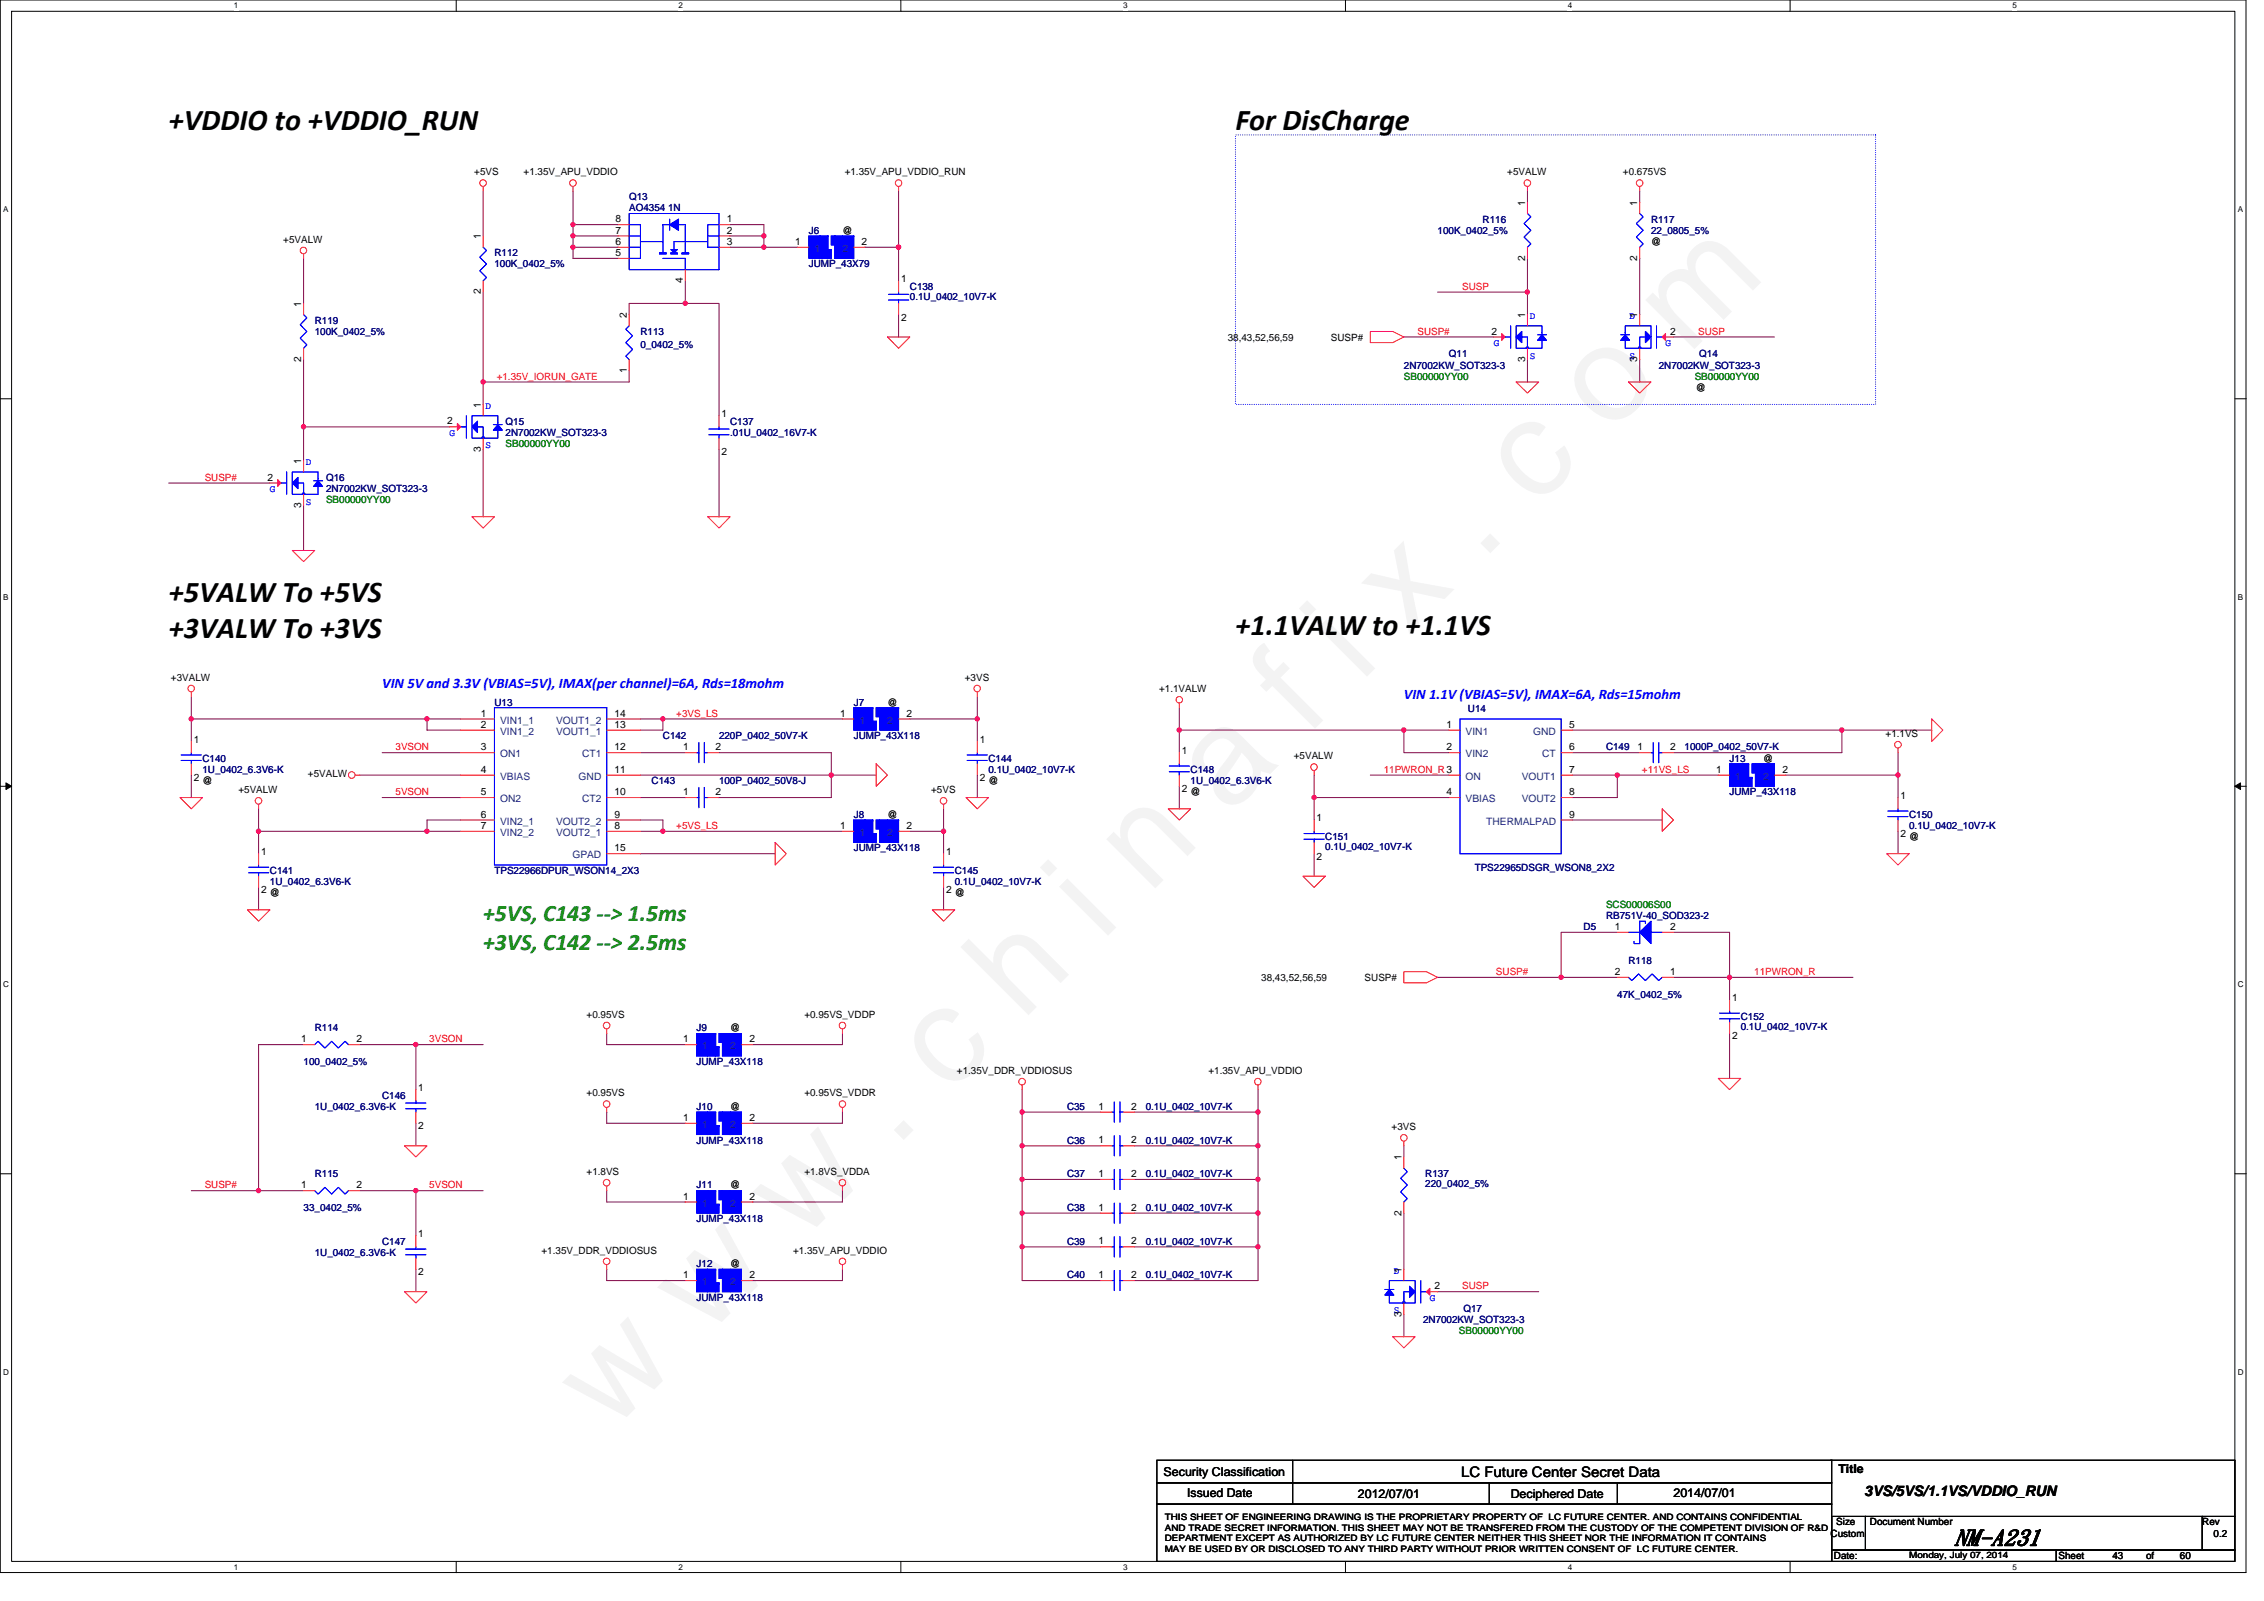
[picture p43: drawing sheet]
<svg xmlns="http://www.w3.org/2000/svg" width="297mm" height="210mm" viewBox="0 0 297 210" stroke-linecap="round" stroke-linejoin="round" font-family="sans-serif">
<defs><g id="words">
<text font-size="17.6" fill="#f0f" x="80.1" y="188" transform="rotate(-45 80.1 188)">w w w . c h i n a f i x . c o m</text>
<g font-size="4">
<text x="22.1" y="17">+VDDIO to +VDDIO_RUN</text>
<text x="162.1" y="17">For DisCharge</text>
<text x="22.1" y="78.9">+5VALWTo +5VS</text>
<text x="22.1" y="83.7">+3VALWTo +3VS</text>
<text x="162.1" y="83.3">+1.1VALWto +1.1VS</text>
</g>
<g font-size="3.1" fill="#008000">
<text x="63.4" y="120.8">+5VS,C143 ‐‐&gt; 1.5ms</text>
<text x="63.4" y="124.6">+3VS,C142 ‐‐&gt; 2.5ms</text>
</g>
<text font-size="3" x="256.4" y="202.6">NM-A231</text>
<g font-size="1.9" fill="#00f">
<text x="50.1" y="90.2">VIN 5Vand 3.3V(VBIAS=5V),IMAX(per channel)=6A,Rds=18mohm</text>
<text x="184.2" y="91.7">VIN 1.1V(VBIAS=5V),IMAX=6A,Rds=15mohm</text>
</g>
<g font-size="1.9">
<text x="191.7" y="193.7">LC Future Center Secret Data</text>
<text x="244.6" y="196.2">3VS/5VS/1.1VS/VDDIO_RUN</text>
</g>
<g font-size="1.6">
<text x="152.7" y="193.5">Security Classification</text>
<text x="155.8" y="196.3">Issued Date</text>
<text x="178.2" y="196.5">2012/07/01</text>
<text x="198.2" y="196.5">Deciphered Date</text>
<text x="219.6" y="196.3">2014/07/01</text>
<text x="241.2" y="193.1">Title</text>
</g>
<g font-size="1.3">
<text x="62.2" y="23">+5VS</text>
<text x="68.7" y="23">+1.35V_APU_VDDIO</text>
<text x="110.8" y="23">+1.35V_APU_VDDIO_RUN</text>
<text x="197.8" y="23">+5VALW</text>
<text x="212.9" y="23">+0.675VS</text>
<text x="80.8" y="29.1">8</text>
<text x="95.4" y="29.1">1</text>
<text x="200.1" y="27" transform="rotate(-90 200.1 27)">1</text>
<text x="214.8" y="27" transform="rotate(-90 214.8 27)">1</text>
<text x="37.2" y="31.8">+5VALW</text>
<text x="63.1" y="31.4" transform="rotate(-90 63.1 31.4)">1</text>
<text x="80.8" y="32.1">6</text>
<text x="80.8" y="33.6">5</text>
<text x="80.8" y="30.6">7</text>
<text x="95.4" y="30.6">2</text>
<text x="95.4" y="32.1">3</text>
<text x="104.3" y="32.1">1</text>
<text x="110.5" y="30.6">@</text>
<text x="113" y="32.1">2</text>
<text x="200.1" y="34.2" transform="rotate(-90 200.1 34.2)">2</text>
<text x="214.8" y="34.2" transform="rotate(-90 214.8 34.2)">2</text>
<text x="216.6" y="32.1">@</text>
<text x="39.5" y="40.2" transform="rotate(-90 39.5 40.2)">1</text>
<text x="63.1" y="38.6" transform="rotate(-90 63.1 38.6)">2</text>
<text x="82.2" y="41.7" transform="rotate(-90 82.2 41.7)">2</text>
<text x="89.6" y="37.1" transform="rotate(-90 89.6 37.1)">4</text>
<text x="118.2" y="37">1</text>
<text x="200.1" y="41.7" transform="rotate(-90 200.1 41.7)">1</text>
<text x="214.8" y="41.7" transform="rotate(-90 214.8 41.7)">1</text>
<text x="39.5" y="47.5" transform="rotate(-90 39.5 47.5)">2</text>
<text x="118.2" y="42">2</text>
<text x="161.1" y="44.7">38,43,52,56,59</text>
<text x="174.6" y="44.7">SUSP#</text>
<text x="195.7" y="43.9">2</text>
<text x="200.1" y="47.5" transform="rotate(-90 200.1 47.5)">3</text>
<text x="214.8" y="47.5" transform="rotate(-90 214.8 47.5)">3</text>
<text x="219.1" y="43.9">2</text>
<text x="63.1" y="53.5" transform="rotate(-90 63.1 53.5)">1</text>
<text x="82.2" y="48.9" transform="rotate(-90 82.2 48.9)">1</text>
<text x="222.5" y="51.3">@</text>
<text x="58.7" y="55.7">2</text>
<text x="63.1" y="59.2" transform="rotate(-90 63.1 59.2)">3</text>
<text x="94.7" y="54.7">1</text>
<text x="94.7" y="59.7">2</text>
<text x="35.1" y="63">2</text>
<text x="39.5" y="60.9" transform="rotate(-90 39.5 60.9)">1</text>
<text x="39.5" y="66.6" transform="rotate(-90 39.5 66.6)">3</text>
<text x="22.4" y="89.3">+3VALW</text>
<text x="126.6" y="89.3">+3VS</text>
<text x="63.1" y="95.4">2</text>
<text x="63.1" y="94">1</text>
<text x="80.6" y="94">14</text>
<text x="80.6" y="95.4">13</text>
<text x="110.2" y="94">1</text>
<text x="116.4" y="92.5">@</text>
<text x="118.9" y="94">2</text>
<text x="152.1" y="90.8">+1.1VALW</text>
<text x="189.8" y="95.4">1</text>
<text x="205.9" y="95.4">5</text>
<text x="25.4" y="97.4">1</text>
<text x="40.4" y="102">+5VALW</text>
<text x="63.1" y="101.3">4</text>
<text x="63.1" y="98.4">3</text>
<text x="80.6" y="98.4">12</text>
<text x="80.6" y="101.3">11</text>
<text x="89.6" y="98.4">1</text>
<text x="93.9" y="98.4">2</text>
<text x="128.5" y="97.4">1</text>
<text x="155" y="98.8">1</text>
<text x="169.8" y="99.6">+5VALW</text>
<text x="189.8" y="98.4">2</text>
<text x="205.9" y="101.3">7</text>
<text x="205.9" y="98.4">6</text>
<text x="214.8" y="98.4">1</text>
<text x="219.1" y="98.4">2</text>
<text x="225.1" y="101.3">1</text>
<text x="231.3" y="99.9">@</text>
<text x="233.8" y="101.3">2</text>
<text x="247.4" y="96.6">+1.1VS</text>
<text x="25.4" y="102.4">2</text>
<text x="26.6" y="102.8">@</text>
<text x="31.3" y="104">+5VALW</text>
<text x="63.1" y="107.2">6</text>
<text x="63.1" y="104.3">5</text>
<text x="80.6" y="107.2">9</text>
<text x="80.6" y="104.3">10</text>
<text x="89.6" y="104.3">1</text>
<text x="93.9" y="104.3">2</text>
<text x="116.4" y="107.3">@</text>
<text x="122.2" y="104">+5VS</text>
<text x="128.5" y="102.4">2</text>
<text x="129.7" y="102.8">@</text>
<text x="155" y="103.9">2</text>
<text x="156.2" y="104.3">@</text>
<text x="172.7" y="107.7">1</text>
<text x="189.8" y="104.3">4</text>
<text x="205.9" y="104.3">8</text>
<text x="205.9" y="107.2">9</text>
<text x="249.3" y="104.8">1</text>
<text x="34.2" y="112.1">1</text>
<text x="63.1" y="108.7">7</text>
<text x="80.6" y="108.7">8</text>
<text x="80.6" y="111.7">15</text>
<text x="110.2" y="108.7">1</text>
<text x="118.9" y="108.7">2</text>
<text x="124.1" y="112.1">1</text>
<text x="172.7" y="112.7">2</text>
<text x="249.3" y="109.8">2</text>
<text x="250.5" y="110.2">@</text>
<text x="34.2" y="117.2">2</text>
<text x="35.4" y="117.6">@</text>
<text x="124.1" y="117.2">2</text>
<text x="125.3" y="117.6">@</text>
<text x="211.9" y="122">1</text>
<text x="219.1" y="122">2</text>
<text x="165.5" y="128.6">38,43,52,56,59</text>
<text x="179" y="128.6">SUSP#</text>
<text x="211.9" y="127.9">2</text>
<text x="219.1" y="127.9">1</text>
<text x="227.2" y="131.3">1</text>
<text x="39.5" y="136.7">1</text>
<text x="46.8" y="136.7">2</text>
<text x="77" y="133.5">+0.95VS</text>
<text x="89.6" y="136.7">1</text>
<text x="95.8" y="135.3">@</text>
<text x="98.3" y="136.7">2</text>
<text x="105.5" y="133.5">+0.95VS_VDDP</text>
<text x="227.2" y="136.3">2</text>
<text x="54.9" y="143">1</text>
<text x="77" y="143.8">+0.95VS</text>
<text x="105.5" y="143.8">+0.95VS_VDDR</text>
<text x="125.6" y="140.8">+1.35V_DDR_VDDIOSUS</text>
<text x="158.6" y="140.8">+1.35V_APU_VDDIO</text>
<text x="54.9" y="148.1">2</text>
<text x="89.6" y="147">1</text>
<text x="95.8" y="145.6">@</text>
<text x="98.3" y="147">2</text>
<text x="144.1" y="150">1</text>
<text x="144.1" y="145.5">1</text>
<text x="148.4" y="150">2</text>
<text x="148.4" y="145.5">2</text>
<text x="182.6" y="148.2">+3VS</text>
<text x="39.5" y="155.9">1</text>
<text x="46.8" y="155.9">2</text>
<text x="77" y="154.1">+1.8VS</text>
<text x="95.8" y="155.9">@</text>
<text x="105.5" y="154.1">+1.8VS_VDDA</text>
<text x="144.1" y="154.4">1</text>
<text x="148.4" y="154.4">2</text>
<text x="183.9" y="152.2" transform="rotate(-90 183.9 152.2)">1</text>
<text x="89.6" y="157.3">1</text>
<text x="98.3" y="157.3">2</text>
<text x="144.1" y="158.8">1</text>
<text x="148.4" y="158.8">2</text>
<text x="183.9" y="159.4" transform="rotate(-90 183.9 159.4)">2</text>
<text x="54.9" y="162.2">1</text>
<text x="54.9" y="167.3">2</text>
<text x="71.1" y="164.4">+1.35V_DDR_VDDIOSUS</text>
<text x="89.6" y="167.6">1</text>
<text x="95.8" y="166.2">@</text>
<text x="98.3" y="167.6">2</text>
<text x="104.1" y="164.4">+1.35V_APU_VDDIO</text>
<text x="144.1" y="167.6">1</text>
<text x="144.1" y="163.2">1</text>
<text x="148.4" y="167.6">2</text>
<text x="148.4" y="163.2">2</text>
<text x="183.9" y="166.9" transform="rotate(-90 183.9 166.9)">1</text>
<text x="183.9" y="172.7" transform="rotate(-90 183.9 172.7)">3</text>
<text x="188.2" y="169.1">2</text>
<text x="240.2" y="201.5">Custom</text>
<text x="240.9" y="200.1">Size</text>
<text x="245.3" y="200.1">Document Number</text>
<text x="288.9" y="200.1">Rev</text>
<text x="290.4" y="201.5">0.2</text>
<text x="240.6" y="204.5">Date:</text>
<text x="270.1" y="204.5">Sheet</text>
<text x="277.2" y="204.5">43</text>
<text x="281.6" y="204.5">of</text>
<text x="286" y="204.5">60</text>
</g>
<g font-size="1.3" fill="#000080">
<text x="82.5" y="26.2">Q13</text>
<text x="82.5" y="27.7">AO4354 1N</text>
<text x="194.5" y="29.2">R116</text>
<text x="216.6" y="29.2">R117</text>
<text x="64.9" y="33.6">R112</text>
<text x="64.9" y="35.1">100K_0402_5%</text>
<text x="106.1" y="30.6">J6</text>
<text x="106.1" y="35.1">JUMP_43X79</text>
<text x="188.6" y="30.6">100K_0402_5%</text>
<text x="216.6" y="30.6">22_0805_5%</text>
<text x="119.4" y="38">C138</text>
<text x="119.4" y="39.3">0.1U_0402_10V7-K</text>
<text x="41.3" y="42.4">R119</text>
<text x="41.3" y="43.9">100K_0402_5%</text>
<text x="84" y="43.9">R113</text>
<text x="84" y="45.7">0_0402_5%</text>
<text x="190.1" y="46.9">Q11</text>
<text x="222.9" y="46.9">Q14</text>
<text x="184.2" y="48.3">2N7002KW_SOT323-3</text>
<text x="217.6" y="48.3">2N7002KW_SOT323-3</text>
<text x="66.3" y="55.7">Q15</text>
<text x="66.3" y="57.2">2N7002KW_SOT323-3</text>
<text x="95.8" y="55.7">C137</text>
<text x="95.8" y="57.2">.01U_0402_16V7-K</text>
<text x="42.8" y="63.1">Q16</text>
<text x="42.8" y="64.5">2N7002KW_SOT323-3</text>
<text x="64.9" y="92.5">U13</text>
<text x="112" y="92.5">J7</text>
<text x="192.6" y="93.4">U14</text>
<text x="26.6" y="99.9">C140</text>
<text x="26.6" y="101.4">1U_0402_6.3V6-K</text>
<text x="87" y="96.9">C142</text>
<text x="94.3" y="96.9">220P_0402_50V7-K</text>
<text x="112" y="96.9">JUMP_43X118</text>
<text x="129.7" y="99.9">C144</text>
<text x="129.7" y="101.4">0.1U_0402_10V7-K</text>
<text x="156.2" y="101.4">C148</text>
<text x="210.7" y="98.4">C149</text>
<text x="221" y="98.4">1000P_0402_50V7-K</text>
<text x="226.9" y="99.9">J13</text>
<text x="85.5" y="102.8">C143</text>
<text x="94.3" y="102.8">100P_0402_50V8-J</text>
<text x="112" y="107.3">J8</text>
<text x="156.2" y="102.8">1U_0402_6.3V6-K</text>
<text x="226.9" y="104.3">JUMP_43X118</text>
<text x="250.5" y="107.3">C150</text>
<text x="112" y="111.7">JUMP_43X118</text>
<text x="173.9" y="110.2">C151</text>
<text x="173.9" y="111.5">0.1U_0402_10V7-K</text>
<text x="250.5" y="108.7">0.1U_0402_10V7-K</text>
<text x="35.4" y="114.6">C141</text>
<text x="35.4" y="116.1">1U_0402_6.3V6-K</text>
<text x="64.9" y="114.6">TPS22966DPUR_WSON14_2X3</text>
<text x="125.3" y="114.6">C145</text>
<text x="125.3" y="116.1">0.1U_0402_10V7-K</text>
<text x="193.5" y="114.2">TPS22965DSGR_WSON8_2X2</text>
<text x="207.8" y="122">D5</text>
<text x="210.7" y="120.5">RB751V-40_SOD323-2</text>
<text x="212.2" y="130.8">47K_0402_5%</text>
<text x="213.7" y="126.4">R118</text>
<text x="41.3" y="135.3">R114</text>
<text x="91.4" y="135.3">J9</text>
<text x="228.4" y="133.8">C152</text>
<text x="228.4" y="135.1">0.1U_0402_10V7-K</text>
<text x="39.8" y="139.7">100_0402_5%</text>
<text x="91.4" y="139.7">JUMP_43X118</text>
<text x="41.3" y="145.6">1U_0402_6.3V6-K</text>
<text x="50.1" y="144.1">C146</text>
<text x="91.4" y="145.6">J10</text>
<text x="91.4" y="150">JUMP_43X118</text>
<text x="140" y="150">C36</text>
<text x="140" y="145.6">C35</text>
<text x="150.3" y="150">0.1U_0402_10V7-K</text>
<text x="150.3" y="145.6">0.1U_0402_10V7-K</text>
<text x="41.3" y="154.4">R115</text>
<text x="91.4" y="155.9">J11</text>
<text x="140" y="154.4">C37</text>
<text x="150.3" y="154.4">0.1U_0402_10V7-K</text>
<text x="187" y="154.4">R137</text>
<text x="187" y="155.7">220_0402_5%</text>
<text x="39.8" y="158.8">33_0402_5%</text>
<text x="91.4" y="160.3">JUMP_43X118</text>
<text x="140" y="158.8">C38</text>
<text x="150.3" y="158.8">0.1U_0402_10V7-K</text>
<text x="41.3" y="164.7">1U_0402_6.3V6-K</text>
<text x="50.1" y="163.2">C147</text>
<text x="91.4" y="166.2">J12</text>
<text x="140" y="167.7">C40</text>
<text x="140" y="163.2">C39</text>
<text x="150.3" y="167.7">0.1U_0402_10V7-K</text>
<text x="150.3" y="163.2">0.1U_0402_10V7-K</text>
<text x="91.4" y="170.6">JUMP_43X118</text>
<text x="186.7" y="173.6">2N7002KW_SOT323-3</text>
<text x="192" y="172.1">Q17</text>
</g>
<g font-size="1.3" fill="#004080">
<text x="106.9" y="33">1</text>
<text x="110.5" y="33">2</text>
<text x="65.6" y="94.9">VIN1_1</text>
<text x="73" y="94.9">VOUT1_2</text>
<text x="112.8" y="94.9">1</text>
<text x="116.4" y="94.9">2</text>
<text x="65.6" y="96.4">VIN1_2</text>
<text x="65.6" y="99.3">ON1</text>
<text x="73" y="96.4">VOUT1_1</text>
<text x="76.4" y="99.3">CT1</text>
<text x="192.3" y="96.4">VIN1</text>
<text x="192.3" y="99.3">VIN2</text>
<text x="201.1" y="96.4">GND</text>
<text x="202.3" y="99.3">CT</text>
<text x="65.6" y="102.3">VBIAS</text>
<text x="65.6" y="105.2">ON2</text>
<text x="75.9" y="102.3">GND</text>
<text x="76.4" y="105.2">CT2</text>
<text x="192.3" y="102.3">ON</text>
<text x="192.3" y="105.2">VBIAS</text>
<text x="199.7" y="102.3">VOUT1</text>
<text x="199.7" y="105.2">VOUT2</text>
<text x="227.7" y="102.3">1</text>
<text x="231.3" y="102.3">2</text>
<text x="65.6" y="108.2">VIN2_1</text>
<text x="65.6" y="109.6">VIN2_2</text>
<text x="73" y="108.2">VOUT2_2</text>
<text x="73" y="109.6">VOUT2_1</text>
<text x="75.1" y="112.6">GPAD</text>
<text x="112.8" y="109.6">1</text>
<text x="116.4" y="109.6">2</text>
<text x="195" y="108.2">THERMALPAD</text>
<text x="92.1" y="137.6">1</text>
<text x="95.8" y="137.6">2</text>
<text x="92.1" y="147.9">1</text>
<text x="95.8" y="147.9">2</text>
<text x="92.1" y="158.3">1</text>
<text x="95.8" y="158.3">2</text>
<text x="92.1" y="168.6">1</text>
<text x="95.8" y="168.6">2</text>
</g>
<g font-size="1.3" fill="#f00">
<text x="191.9" y="38">SUSP</text>
<text x="186" y="43.9">SUSP#</text>
<text x="222.8" y="43.9">SUSP</text>
<text x="65.2" y="49.8">+1.35V_IORUN_GATE</text>
<text x="26.9" y="63.1">SUSP#</text>
<text x="88.7" y="94">+3VS_LS</text>
<text x="51.9" y="98.4">3VSON</text>
<text x="181.5" y="101.4">11PWRON_R3</text>
<text x="215.4" y="101.4">+11VS_LS</text>
<text x="51.9" y="104.3">5VSON</text>
<text x="88.7" y="108.7">+5VS_LS</text>
<text x="196.3" y="127.9">SUSP#</text>
<text x="230.2" y="127.9">11PWRON_R</text>
<text x="56.3" y="136.7">3VSON</text>
<text x="26.9" y="155.9">SUSP#</text>
<text x="56.3" y="155.9">5VSON</text>
<text x="191.9" y="169.1">SUSP</text>
</g>
<g font-size="1.3" fill="#00f">
<text x="200.7" y="41.9">D</text>
<text x="213.8" y="41.9">D</text>
<text x="196" y="45.4">G</text>
<text x="200.7" y="47">S</text>
<text x="213.8" y="47">S</text>
<text x="218.5" y="45.4">G</text>
<text x="63.7" y="53.7">D</text>
<text x="59" y="57.2">G</text>
<text x="63.7" y="58.8">S</text>
<text x="35.4" y="64.6">G</text>
<text x="40.1" y="61">D</text>
<text x="40.1" y="66.2">S</text>
<text x="182.9" y="167.1">D</text>
<text x="182.9" y="172.3">S</text>
<text x="187.6" y="170.6">G</text>
</g>
<g font-size="1.3" fill="#008000">
<text x="184.2" y="49.8">SB00000YY00</text>
<text x="222.4" y="49.8">SB00000YY00</text>
<text x="66.3" y="58.7">SB00000YY00</text>
<text x="42.8" y="66">SB00000YY00</text>
<text x="210.7" y="119">SCS00006S00</text>
<text x="191.4" y="175">SB00000YY00</text>
</g>
<g font-size="1.2">
<text x="152.8" y="199.4">THIS SHEET OF ENGINEERING DRAWING IS THE PROPRIETARY PROPERTY OF LC FUTURE CENTER. AND CONTAINS CONFIDENTIAL</text>
<text x="152.8" y="200.8">AND TRADE SECRET INFORMATION. THIS SHEET MAY NOT BE TRANSFERED FROM THE CUSTODY OF THE COMPETENT DIVISION OF R&amp;D</text>
<text x="152.8" y="202.1">DEPARTMENT EXCEPT AS AUTHORIZED BY LC FUTURE CENTER NEITHER THIS SHEET NOR THE INFORMATION IT CONTAINS</text>
<text x="152.8" y="203.5">MAY BE USED BY OR DISCLOSED TO ANY THIRD PARTY WITHOUT PRIOR WRITTEN CONSENT OF LC FUTURE CENTER.</text>
<text x="250.5" y="204.4">Monday, July 07, 2014</text>
</g>
<g font-size="1.1">
<text x="30.7" y="1.1">1</text>
<text x="89" y="1.1">2</text>
<text x="147.4" y="1.1">3</text>
<text x="205.7" y="1.1">4</text>
<text x="264" y="1.1">5</text>
<text x=".4" y="27.8">A</text>
<text x="293.6" y="27.8">A</text>
<text x=".4" y="78.7">B</text>
<text x="293.6" y="78.7">B</text>
<text x=".4" y="129.5">C</text>
<text x="293.6" y="129.5">C</text>
<text x=".4" y="180.3">D</text>
<text x="293.6" y="180.3">D</text>
<text x="30.7" y="205.9">1</text>
<text x="89" y="205.9">2</text>
<text x="147.4" y="205.9">3</text>
<text x="205.7" y="205.9">4</text>
<text x="264" y="205.9">5</text>
</g>
</g></defs>
<path d="M0 0h294.7v206.2h-294.7zM1.5 1.5h291.7v203.3h-291.7z" fill="none" stroke="#000" stroke-width=".13"/>
<g fill="#fff">
<path d="M30.7 .1h.6v1.2h-.6z"/>
<path d="M30.7 204.9h.6v1.2h-.6z"/>
</g>
<path d="M59.9 0v1.5M59.9 204.8v1.5" fill="none" stroke="#000" stroke-width=".13"/>
<g fill="#fff">
<path d="M89 .1h.6v1.2h-.6z"/>
<path d="M89 204.9h.6v1.2h-.6z"/>
</g>
<path d="M118.2 0v1.5M118.2 204.8v1.5" fill="none" stroke="#000" stroke-width=".13"/>
<g fill="#fff">
<path d="M147.4 .1h.5v1.2h-.5z"/>
<path d="M147.4 204.9h.5v1.2h-.5z"/>
</g>
<path d="M176.5 0v1.5M176.5 204.8v1.5" fill="none" stroke="#000" stroke-width=".13"/>
<g fill="#fff">
<path d="M205.7 .1h.6v1.2h-.6z"/>
<path d="M205.7 204.9h.6v1.2h-.6z"/>
</g>
<path d="M234.9 0v1.5M234.9 204.8v1.5" fill="none" stroke="#000" stroke-width=".13"/>
<g fill="#fff">
<path d="M264 .1h.6v1.2h-.6z"/>
<path d="M264 204.9h.6v1.2h-.6z"/>
<path d="M.4 26.9h.7v1.2h-.7z"/>
<path d="M293.6 26.9h.7v1.2h-.7z"/>
<path d="M.4 77.7h.7v1.2h-.7z"/>
<path d="M293.6 77.7h.7v1.2h-.7z"/>
</g>
<path d="M0 52.3h1.5M293.2 52.3h1.5" fill="none" stroke="#000" stroke-width=".13"/>
<g fill="#fff">
<path d="M.4 128.5h.8v1.2h-.8z"/>
<path d="M293.6 128.5h.7v1.2h-.7z"/>
</g>
<path d="M0 103.1h1.5M293.2 103.1h1.5" fill="none" stroke="#000" stroke-width=".13"/>
<path d="M.8 102.7l.7 .4-.7 .4zM293.2 103.1l.8-.4v.8z" fill="#000" stroke="#000" stroke-width=".13"/>
<g fill="#fff">
<path d="M.4 179.3h.8v1.2h-.8z"/>
<path d="M293.6 179.3h.7v1.2h-.7z"/>
</g>
<g fill="none" stroke="#000" stroke-width=".13">
<path d="M0 153.9h1.5M293.2 153.9h1.5M151.8 191.5h88.5v3h-88.5zM151.8 194.5h88.5v2.8h-88.5zM151.8 197.3h88.5v7.5h-88.5zM169.6 191.5v5.8M195.4 194.5v2.8M212.2 194.5v2.8M240.2 191.5h53v7.4M240.3 198.9h4.4v4.4h-4.4zM244.7 198.9h44.2v4.4h-44.2zM288.9 198.9h4.3v4.4h-4.3z"/>
<path d="M240.3 203.3h29.5v1.5h-29.5zM269.8 203.3h23.4v1.5h-23.4z"/>
</g>
<path d="M162.1 17.7h84v35.3h-84z" fill="none" stroke="#00f" stroke-width=".13" stroke-dasharray="0 .3"/>
<g fill="none" stroke="#800040" stroke-width=".13">
<path d="M39.8 33.9v5.9M63.4 25.1v5.8M63.4 38.3v11.8M39.8 56v4.4M39.8 47.2v8.8M39.8 56h19.2M63.4 50.1v2.9M63.4 58.9v8.9M63.4 50.1h19.1M22.1 63.4h13.3M39.8 66.3v5.9M25.1 94.3h30.9"/>
<path d="M25.1 91.4v2.9M25.1 94.3v2.9M50.1 98.7h10.3M56 94.3h4.4M56 94.3v1.5h4.4M154.7 95.8h29.5v2.9h5.9M206.3 95.8h35.4v2.9h-22.1M241.7 95.8h11.7M249 98.7v3M25.1 101.7v2.9M33.9 109v3M33.9 116.4v2.9"/>
<path d="M33.9 106.1v2.9M33.9 109h22.1M47.2 101.7h13.2M50.1 104.6h10.3M60.4 107.5h-4.4v1.5h4.4M234.3 101.7h14.7M249 101.7v2.9M249 109v3M39.8 137h-5.9v19.2M47.2 137h7.4M54.6 137h8.8M54.6 137v5.9"/>
<path d="M226.9 128.2h16.2M25.1 156.2h14.7M47.2 156.2h7.4M54.6 156.2h8.8M54.6 147.3v3M54.6 156.2v5.9M54.6 166.5v2.9"/>
</g>
<g fill="#f0f" stroke="#f0f" stroke-width=".13">
<circle cx="56" cy="94.3" r=".29"/>
<circle cx="25.1" cy="94.3" r=".29"/>
<circle cx="33.9" cy="109" r=".29"/>
<circle cx="56" cy="109" r=".29"/>
<circle cx="54.6" cy="137" r=".29"/>
<circle cx="54.6" cy="156.2" r=".29"/>
<circle cx="33.9" cy="156.2" r=".29"/>
<circle cx="63.4" cy="50.1" r=".29"/>
<circle cx="39.8" cy="56" r=".29"/>
<circle cx="249" cy="101.7" r=".29"/>
<circle cx="241.6" cy="95.7" r=".29"/>
</g>
<g fill="none" stroke="#f00" stroke-width=".13">
<path d="M39.8 33.3v.6M39.8 39.8v1.5M63.4 24.5v.6M63.4 30.9v1.5M63.4 36.8v1.5M39.8 45.7v1.5M59 56h1.4M63.4 53v1.5M63.4 57.5v1.4M35.4 63.4h1.5M38.4 72.2h2.9l-1.5 1.5zM39.8 60.4v1.5"/>
<path d="M39.8 64.8v1.5M61.9 67.8h3l-1.5 1.5zM25.1 90.8v.6M25.1 97.2v1.5M60.4 95.8h4.5M60.4 98.7h4.5M60.4 94.3h4.5M249 98.1v.6M253.4 94.3l1.5 1.5-1.5 1.4zM23.6 104.6h3l-1.5 1.5zM25.1 100.2v1.5M32.5 119.3h2.9l-1.5 1.5z"/>
<path d="M33.9 105.5v.6M33.9 112v1.5M33.9 114.9v1.5M46.6 101.7h.6M60.4 107.5h4.5M60.4 101.7h4.5M60.4 104.6h4.5M60.4 109h4.5M247.5 112h3l-1.5 1.5zM249 104.6v1.5M249 107.5v1.5M39.8 137h1.5"/>
<path d="M45.7 137h1.5M39.8 156.2h1.5M45.7 156.2h1.5M53.1 150.3h2.9l-1.4 1.4zM54.6 142.9v1.5M54.6 145.9v1.4M53.1 169.4h2.9l-1.4 1.5zM54.6 162.1v1.4M54.6 165v1.5"/>
<circle cx="39.8" cy="32.9" r=".43"/>
<circle cx="63.4" cy="24" r=".43"/>
<circle cx="75.2" cy="24" r=".43"/>
<circle cx="117.9" cy="24" r=".43"/>
<circle cx="200.4" cy="24" r=".43"/>
<circle cx="215.1" cy="24" r=".43"/>
<circle cx="25.1" cy="90.3" r=".43"/>
<circle cx="249" cy="97.7" r=".43"/>
<circle cx="33.9" cy="105" r=".43"/>
<circle cx="46.1" cy="101.7" r=".43"/>
</g>
<g fill="none" stroke="#00f" stroke-width=".13">
<path d="M63.4 32.4l.4 .5-.9 .8 .9 .9-.9 .9 .9 .9-.4 .4M39.8 41.3l.5 .4-.9 .9 .9 .9-.9 .8 .9 .9-.5 .5M60.4 56h.8M61.2 54.5v3M64.7 55.7h1.2M65.3 55.7v-1.2h-3.4v3h1.5v-1.5h-.7M65.3 56.4v1.1h-1.9h.1v-.2h-.3v.2M36.9 63.4h.7M37.6 61.9v2.9M41.1 63.1h1.2M41.7 63.8v1h-1.9h.2v-.1h-.3v.1M41.7 63.1v-1.2h-3.3v2.9h1.4v-1.4h-.7"/>
<path d="M23.8 99.7h2.6M23.8 99h2.6M25.1 98.7v.3M25.1 99.7v.5M64.9 92.8h14.7v20.7h-14.7zM32.6 114.5h2.7M32.6 113.7h2.7M33.9 113.5v.2M33.9 114.5v.4M247.7 107.1h2.6M247.7 106.4h2.6M249 106.1v.3"/>
<path d="M249 107.1v.4M41.3 137l.4-.4 .9 .9 .9-.9 .9 .9 .9-.9 .4 .4M41.3 156.2l.4 .4 .9-.9 .9 .9 .9-.9 .9 .9 .4-.4M53.2 145.4h2.7M53.2 144.7h2.7M54.6 144.4v.3M54.6 145.4v.5M53.2 164.6h2.7M53.2 163.8h2.7M54.6 163.5v.3M54.6 164.6v.4"/>
</g>
<g fill="#00f" stroke="#00f" stroke-width=".13">
<path d="M62.7 55.2v1.5l-.8-.7z" fill-rule="evenodd"/>
<path d="M65.3 55.7l.6 .7h-1.2z" fill-rule="evenodd"/>
<path d="M62.7 55.2v1.5l-.8-.7z" fill-rule="evenodd"/>
<path d="M65.3 55.7l.6 .7h-1.2z" fill-rule="evenodd"/>
<path d="M38.4 63.4l.7-.8v1.5z" fill-rule="evenodd"/>
<path d="M41.7 63.1l.6 .7h-1.2z" fill-rule="evenodd"/>
<path d="M38.4 63.4l.7-.8v1.5z" fill-rule="evenodd"/>
<path d="M41.7 63.1l.6 .7h-1.2z" fill-rule="evenodd"/>
</g>
<g fill="#f00" stroke="#f00" stroke-width=".13">
<path d="M60 55.5l.4 .5-.4 .4z"/>
<path d="M36.4 62.9l.5 .5-.5 .4z"/>
</g>
<use href="#words"/>
</svg>
